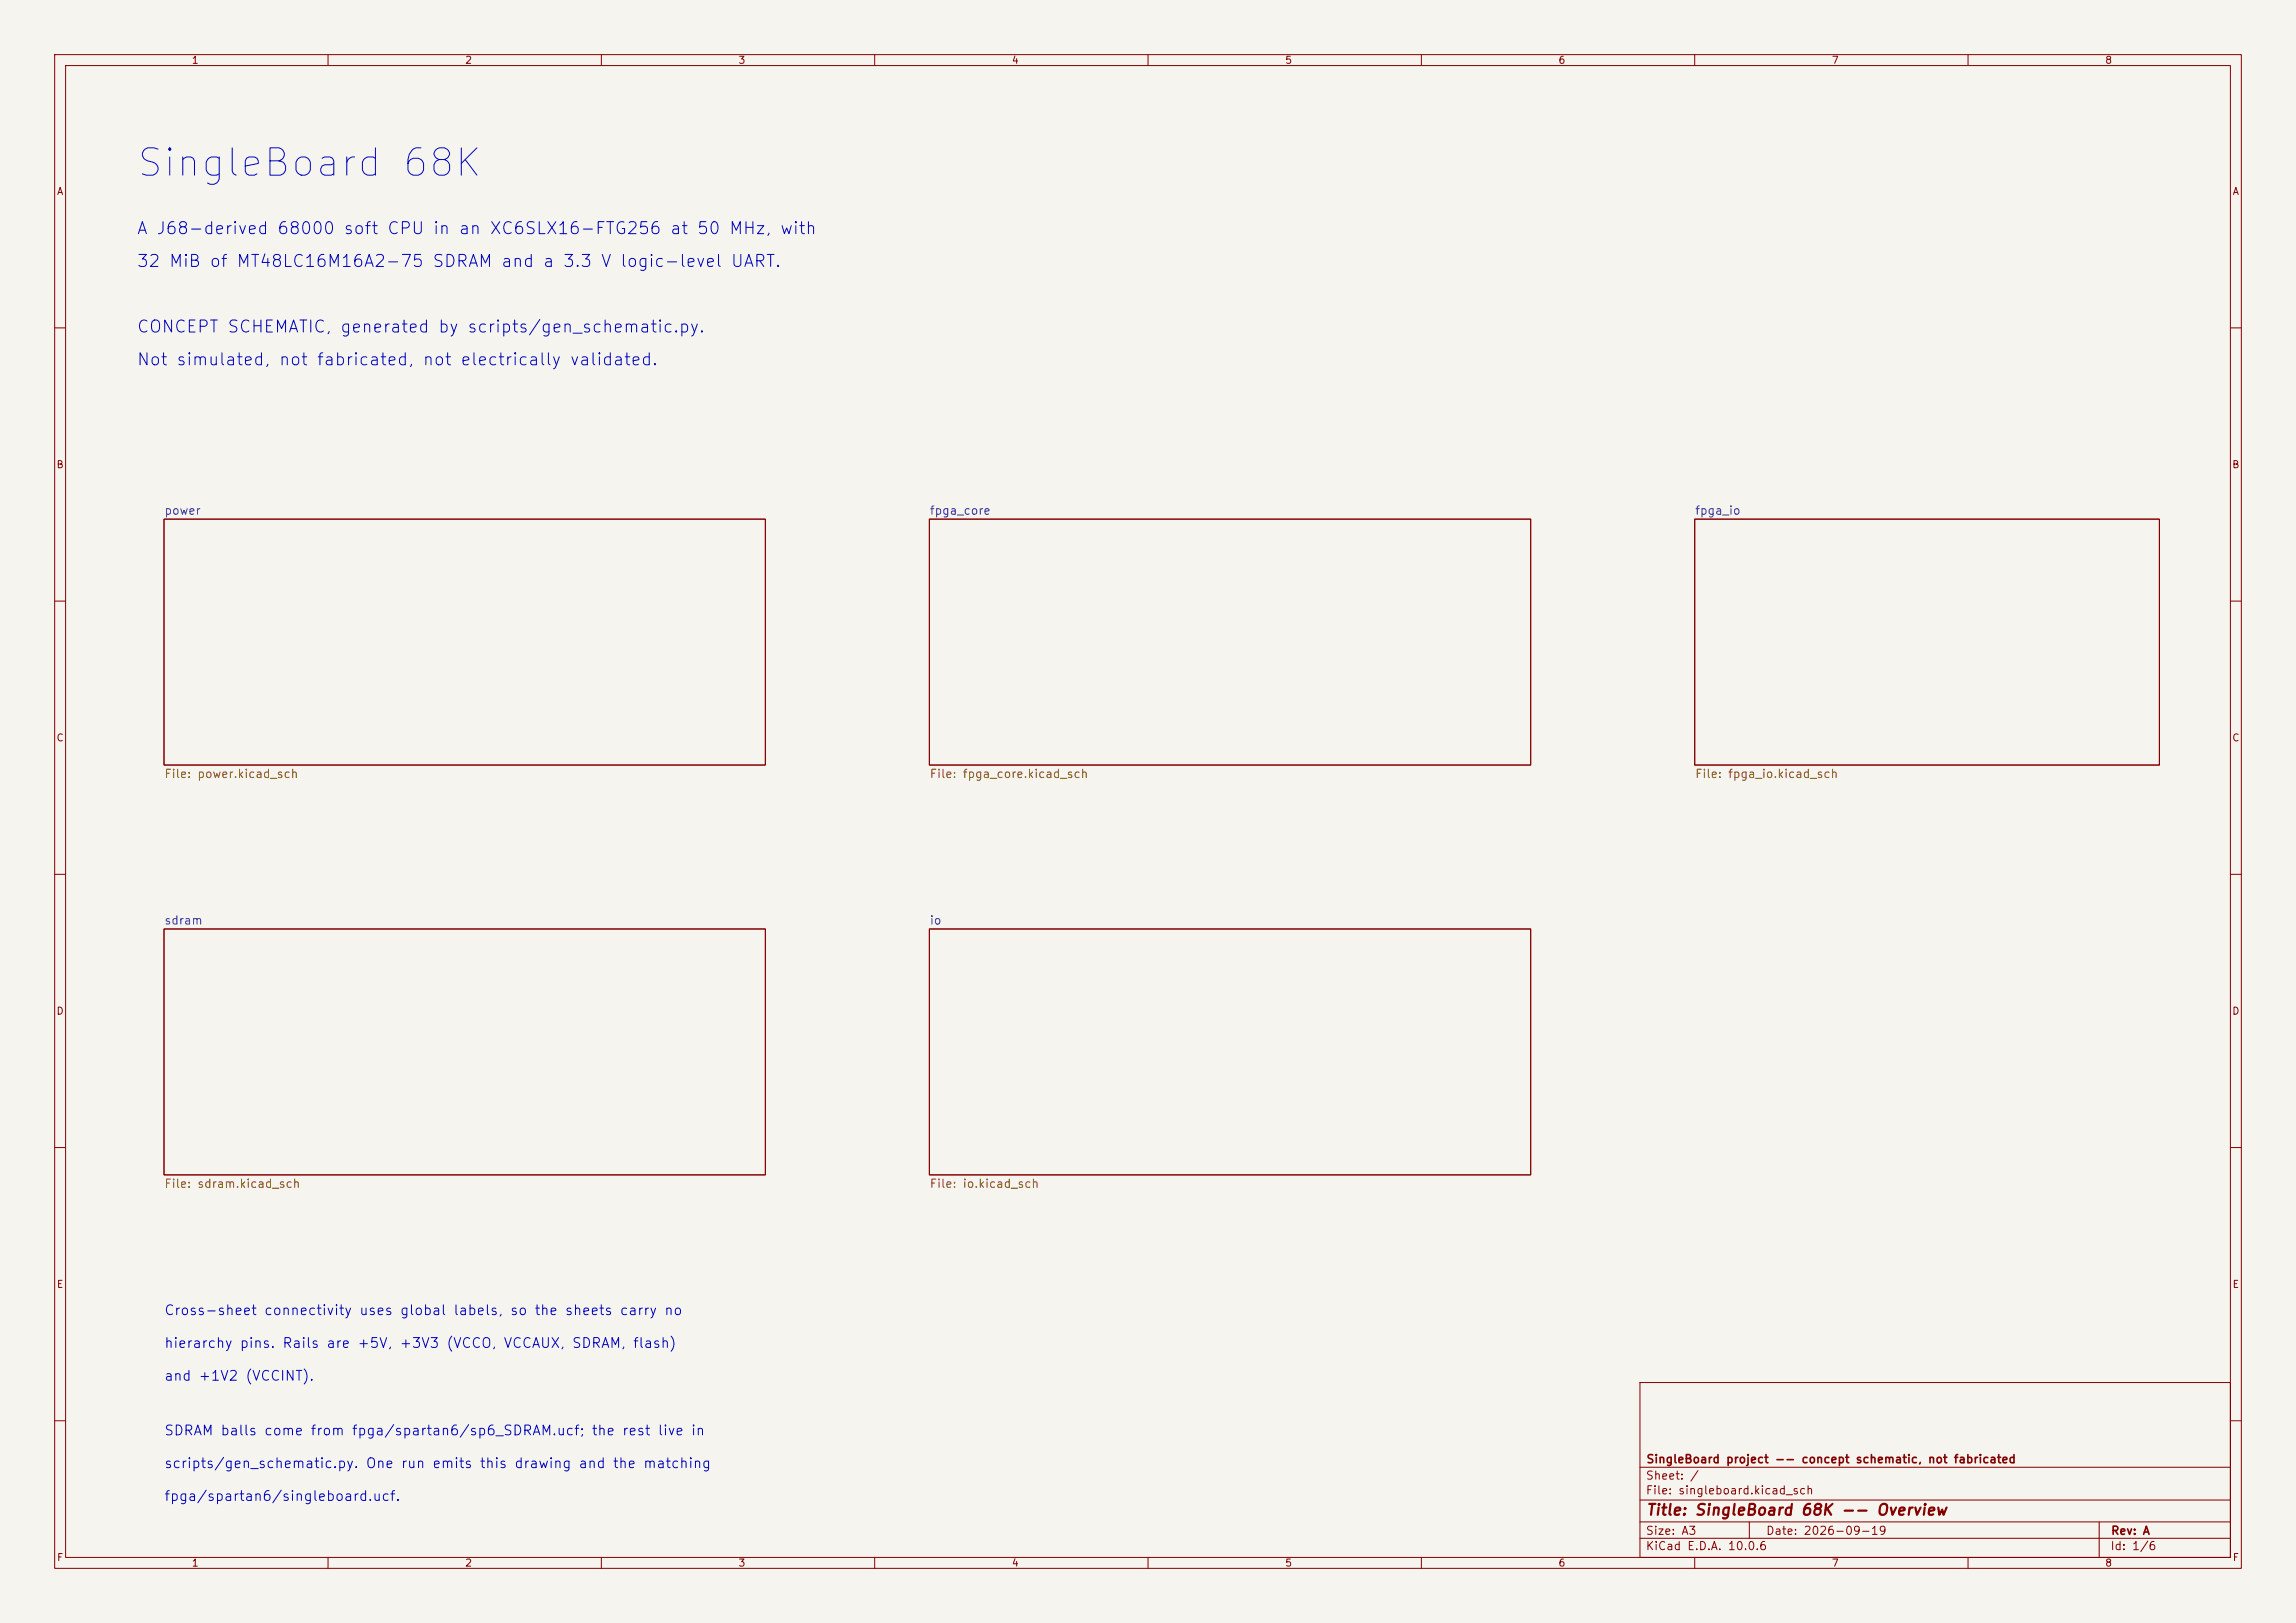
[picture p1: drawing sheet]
<svg xmlns="http://www.w3.org/2000/svg" width="420mm" height="297mm" viewBox="0 0 420 297" stroke-linecap="round" stroke-linejoin="round" font-family="sans-serif">
<defs><g id="words">
<text font-size="5" fill="#0000c2" x="24.6" y="33.6">SingleBoard 68K</text>
<g font-size="2.2" fill="#0000c2">
<text x="24.9" y="43.4">A J68-derived 68000 soft CPU in an XC6SLX16-FTG256 at 50 MHz, with</text>
<text x="24.9" y="49.4">32 MiB of MT48LC16M16A2-75 SDRAM and a 3.3 V logic-level UART.</text>
<text x="24.9" y="61.4">CONCEPT SCHEMATIC, generated by scripts/gen_schematic.py.</text>
<text x="24.9" y="67.4">Not simulated, not fabricated, not electrically validated.</text>
</g>
<text font-size="2" fill="#840000" x="301" y="277.8">Title: SingleBoard 68K -- Overview</text>
<g font-size="1.8" fill="#0000c2">
<text x="29.9" y="241.1">Cross-sheet connectivity uses global labels, so the sheets carry no</text>
<text x="29.9" y="247.1">hierarchy pins. Rails are +5V, +3V3 (VCCO, VCCAUX, SDRAM, flash)</text>
<text x="29.9" y="253.1">and +1V2 (VCCINT).</text>
<text x="29.9" y="263.1">SDRAM balls come from fpga/spartan6/sp6_SDRAM.ucf; the rest live in</text>
<text x="29.9" y="269.1">scripts/gen_schematic.py. One run emits this drawing and the matching</text>
<text x="29.9" y="275.1">fpga/spartan6/singleboard.ucf.</text>
</g>
<g font-size="1.5" fill="#006464">
<text x="29.9" y="94.6">power</text>
<text x="169.9" y="94.6">fpga_core</text>
<text x="309.9" y="94.6">fpga_io</text>
<text x="29.9" y="169.6">sdram</text>
<text x="169.9" y="169.6">io</text>
</g>
<g font-size="1.5" fill="#725600">
<text x="29.9" y="142.7">File: power.kicad_sch</text>
<text x="169.9" y="142.7">File: fpga_core.kicad_sch</text>
<text x="309.9" y="142.7">File: fpga_io.kicad_sch</text>
<text x="29.9" y="217.7">File: sdram.kicad_sch</text>
<text x="169.9" y="217.7">File: io.kicad_sch</text>
</g>
<g font-size="1.5" fill="#840000">
<text x="301" y="268.1">SingleBoard project -- concept schematic, not fabricated</text>
<text x="300.9" y="273.8">File: singleboard.kicad_sch</text>
<text x="300.9" y="271.1">Sheet: /</text>
<text x="300.9" y="281.2">Size: A3</text>
<text x="322.9" y="281.2">Date: 2026-09-19</text>
<text x="386" y="281.2">Rev: A</text>
<text x="300.9" y="284">KiCad E.D.A. 10.0.6</text>
<text x="385.9" y="284">Id: 1/6</text>
</g>
<g font-size="1.3" fill="#840000">
<text x="35" y="12">1</text>
<text x="85" y="12">2</text>
<text x="135" y="12">3</text>
<text x="185" y="12">4</text>
<text x="235" y="12">5</text>
<text x="285" y="12">6</text>
<text x="335" y="12">7</text>
<text x="385" y="12">8</text>
<text x="10.3" y="36">A</text>
<text x="408.3" y="36">A</text>
<text x="10.2" y="86">B</text>
<text x="408.2" y="86">B</text>
<text x="10.2" y="136">C</text>
<text x="408.2" y="136">C</text>
<text x="10.2" y="186">D</text>
<text x="408.2" y="186">D</text>
<text x="10.3" y="236">E</text>
<text x="408.3" y="236">E</text>
<text x="10.3" y="286">F</text>
<text x="35" y="287">1</text>
<text x="85" y="287">2</text>
<text x="135" y="287">3</text>
<text x="185" y="287">4</text>
<text x="235" y="287">5</text>
<text x="285" y="287">6</text>
<text x="335" y="287">7</text>
<text x="385" y="287">8</text>
<text x="408.3" y="286">F</text>
</g>
</g></defs>
<path d="M0 0h420v297h-420z" fill="#f5f4ef" stroke="#f5f4ef" stroke-width=".18"/>
<g fill="none" stroke="#840000" stroke-width=".18">
<path d="M10 10h400v277h-400zM12 12h396v273h-396zM60 10v2M110 10v2M160 10v2M210 10v2M260 10v2M310 10v2M360 10v2M10 60h2M408 60h2M30 95h110v45h-110z"/>
<path d="M170 95h110v45h-110zM310 95h85v45h-85zM10 110h2M408 110h2M10 160h2M408 160h2M30 170h110v45h-110zM170 170h110v45h-110zM10 210h2M408 210h2M300 253h108v32h-108zM10 260h2"/>
<path d="M300 278.5h108M300 274.5h108M300 268.5h108M320 278.5v3M384 278.5v6.5M408 260h2M60 285v2M110 285v2M160 285v2M210 285v2M260 285v2M300 281.5h108"/>
<path d="M310 285v2M360 285v2"/>
</g>
<use href="#words"/>
</svg>
